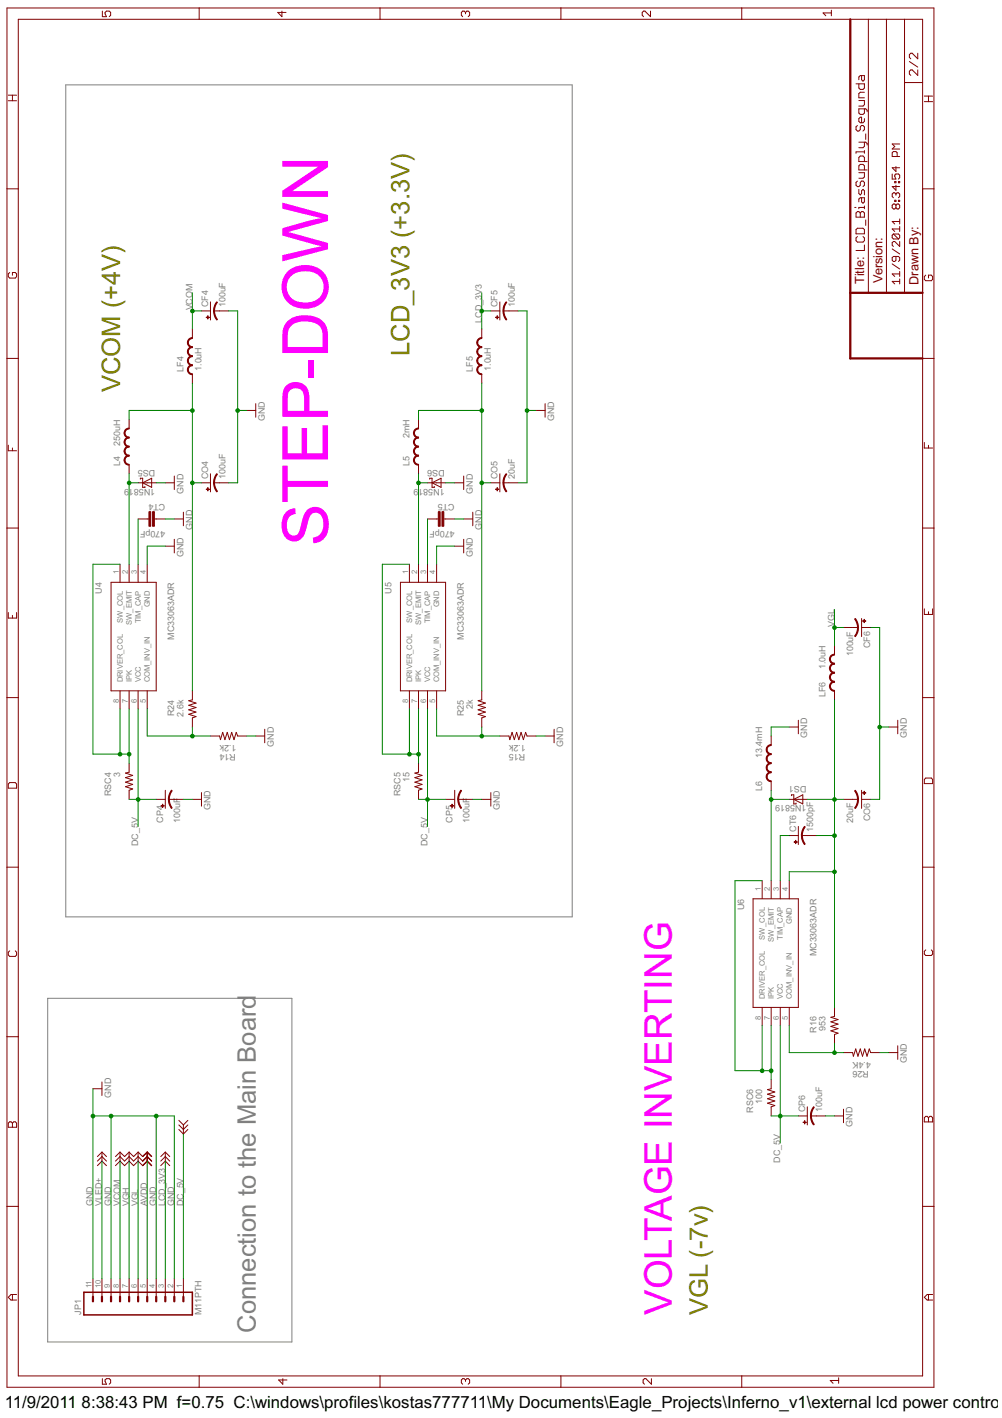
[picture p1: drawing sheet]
<svg xmlns="http://www.w3.org/2000/svg" width="210mm" height="297mm" viewBox="0 0 210 297" stroke-linecap="round" stroke-linejoin="round" font-family="sans-serif">
<defs><g id="words">
<text font-size="14.9" fill="#f0f" x="68.7" y="114.4" transform="rotate(-90 68.7 114.4)">STEP-DOWN</text>
<text font-size="9" fill="#f0f" x="140.7" y="275.4" transform="rotate(-90 140.7 275.4)">VOLTAGE INVERTING</text>
<g font-size="6" fill="#808000">
<text x="85.8" y="74.6" transform="rotate(-90 85.8 74.6)">LCD_3V3 (+3.3V)</text>
<text x="25.1" y="82.2" transform="rotate(-90 25.1 82.2)">VCOM (+4V)</text>
<text x="148.3" y="275.4" transform="rotate(-90 148.3 275.4)">VGL (-7v)</text>
</g>
<text font-size="6" fill="#808080" x="53.6" y="279.2" transform="rotate(-90 53.6 279.2)">Connection to the Main Board</text>
<g font-size="3.9">
<text x="1" y="295">11/9/2011</text>
<text x="17.1" y="295">8:38:43 PM f=0.75 C:\windows\profiles\kostas777711\My Documents\Eagle_Projects\Inferno_v1\external lcd power control\</text>
</g>
<g font-size="3" fill="#800000">
<text x="181.1" y="59.5" transform="rotate(-90 181.1 59.5)">Title:</text>
<text x="184.8" y="59.3" transform="rotate(-90 184.8 59.3)">Version:</text>
<text x="192.4" y="59.6" transform="rotate(-90 192.4 59.6)">Drawn By:</text>
</g>
<g font-size="2.1" fill="#808080">
<text x="40.3" y="65" transform="rotate(-90 40.3 65)">VCOM</text>
<text x="43.6" y="64.4" transform="rotate(-90 43.6 64.4)">CF4</text>
<text x="47.2" y="64.4" transform="rotate(-90 47.2 64.4)">100uF</text>
<text x="104.2" y="64.4" transform="rotate(-90 104.2 64.4)">CF5</text>
<text x="107.8" y="64.4" transform="rotate(-90 107.8 64.4)">100uF</text>
<text x="100.9" y="67.6" transform="rotate(-90 100.9 67.6)">LCD_3V3</text>
<text x="38.4" y="77.8" transform="rotate(-90 38.4 77.8)">LF4</text>
<text x="42.2" y="77.7" transform="rotate(-90 42.2 77.7)">1.0uH</text>
<text x="99" y="77.8" transform="rotate(-90 99 77.8)">LF5</text>
<text x="102.8" y="77.7" transform="rotate(-90 102.8 77.7)">1.0uH</text>
<text x="55.5" y="88.2" transform="rotate(-90 55.5 88.2)">GND</text>
<text x="116.1" y="88.2" transform="rotate(-90 116.1 88.2)">GND</text>
<text x="25.1" y="93.4" transform="rotate(-90 25.1 93.4)">250uH</text>
<text x="85.8" y="91.8" transform="rotate(-90 85.8 91.8)">2mH</text>
<text x="25.1" y="97.5" transform="rotate(-90 25.1 97.5)">L4</text>
<text x="32.5" y="98.4" transform="rotate(-180 32.5 98.4)">DS5</text>
<text x="43.6" y="100.4" transform="rotate(-90 43.6 100.4)">CO4</text>
<text x="47.2" y="100.4" transform="rotate(-90 47.2 100.4)">100uF</text>
<text x="85.8" y="97.5" transform="rotate(-90 85.8 97.5)">L5</text>
<text x="93.2" y="98.4" transform="rotate(-180 93.2 98.4)">DS6</text>
<text x="104.2" y="100.4" transform="rotate(-90 104.2 100.4)">CO5</text>
<text x="107.8" y="100.4" transform="rotate(-90 107.8 100.4)">20uF</text>
<text x="27" y="102.4" transform="rotate(-180 27 102.4)">9</text>
<text x="32.5" y="102.4" transform="rotate(-180 32.5 102.4)">1N581</text>
<text x="34.6" y="105.5" transform="rotate(-180 34.6 105.5)">CT4</text>
<text x="38.4" y="103.4" transform="rotate(-90 38.4 103.4)">GND</text>
<text x="87.7" y="102.4" transform="rotate(-180 87.7 102.4)">9</text>
<text x="93.2" y="102.4" transform="rotate(-180 93.2 102.4)">1N581</text>
<text x="95.2" y="105.5" transform="rotate(-180 95.2 105.5)">CT5</text>
<text x="99" y="103.4" transform="rotate(-90 99 103.4)">GND</text>
<text x="34.6" y="111.2" transform="rotate(-180 34.6 111.2)">470pF</text>
<text x="40.3" y="111" transform="rotate(-90 40.3 111)">GND</text>
<text x="95.2" y="111.2" transform="rotate(-180 95.2 111.2)">470pF</text>
<text x="100.9" y="111" transform="rotate(-90 100.9 111)">GND</text>
<text x="38.4" y="116.7" transform="rotate(-90 38.4 116.7)">GND</text>
<text x="99" y="116.7" transform="rotate(-90 99 116.7)">GND</text>
<text x="21.4" y="124.4" transform="rotate(-90 21.4 124.4)">U4</text>
<text x="82" y="124.4" transform="rotate(-90 82 124.4)">U5</text>
<text x="174.8" y="131.4" transform="rotate(-90 174.8 131.4)">VGL</text>
<text x="36.5" y="134" transform="rotate(-90 36.5 134)">MC33063ADR</text>
<text x="97.1" y="134" transform="rotate(-90 97.1 134)">MC33063ADR</text>
<text x="178.7" y="137.5" transform="rotate(-90 178.7 137.5)">100uF</text>
<text x="182.3" y="135.7" transform="rotate(-90 182.3 135.7)">CF6</text>
<text x="172.9" y="140.2" transform="rotate(-90 172.9 140.2)">1.0uH</text>
<text x="99" y="148.6" transform="rotate(-90 99 148.6)">2k</text>
<text x="172.9" y="146" transform="rotate(-90 172.9 146)">LF6</text>
<text x="36.5" y="150" transform="rotate(-90 36.5 150)">R24</text>
<text x="38.4" y="150.1" transform="rotate(-90 38.4 150.1)">2.6k</text>
<text x="97.1" y="150" transform="rotate(-90 97.1 150)">R25</text>
<text x="169.1" y="154.5" transform="rotate(-90 169.1 154.5)">GND</text>
<text x="190" y="154.5" transform="rotate(-90 190 154.5)">GND</text>
<text x="49.4" y="158" transform="rotate(-180 49.4 158)">R14</text>
<text x="49.5" y="156.1" transform="rotate(-180 49.5 156.1)">1.2k</text>
<text x="57.4" y="156.4" transform="rotate(-90 57.4 156.4)">GND</text>
<text x="110" y="158" transform="rotate(-180 110 158)">R15</text>
<text x="110.1" y="156.1" transform="rotate(-180 110.1 156.1)">1.2k</text>
<text x="118" y="156.4" transform="rotate(-90 118 156.4)">GND</text>
<text x="159.6" y="158.8" transform="rotate(-90 159.6 158.8)">13.4mH</text>
<text x="23.3" y="166.8" transform="rotate(-90 23.3 166.8)">RSC4</text>
<text x="25.1" y="162.8" transform="rotate(-90 25.1 162.8)">3</text>
<text x="83.9" y="166.8" transform="rotate(-90 83.9 166.8)">RSC5</text>
<text x="85.8" y="163.8" transform="rotate(-90 85.8 163.8)">15</text>
<text x="159.6" y="165.7" transform="rotate(-90 159.6 165.7)">L6</text>
<text x="168.9" y="164.7" transform="rotate(-180 168.9 164.7)">DS1</text>
<text x="34.1" y="172.4" transform="rotate(-90 34.1 172.4)">CP4</text>
<text x="37.7" y="172.4" transform="rotate(-90 37.7 172.4)">100uF</text>
<text x="44.1" y="169.7" transform="rotate(-90 44.1 169.7)">GND</text>
<text x="94.8" y="172.4" transform="rotate(-90 94.8 172.4)">CP5</text>
<text x="98.4" y="172.4" transform="rotate(-90 98.4 172.4)">100uF</text>
<text x="104.7" y="169.7" transform="rotate(-90 104.7 169.7)">GND</text>
<text x="168.9" y="168.7" transform="rotate(-180 168.9 168.7)">1N5819</text>
<text x="178.7" y="172.5" transform="rotate(-90 178.7 172.5)">20uF</text>
<text x="182.3" y="172" transform="rotate(-90 182.3 172)">CO6</text>
<text x="28.9" y="177.3" transform="rotate(-90 28.9 177.3)">DC_5V</text>
<text x="89.6" y="177.3" transform="rotate(-90 89.6 177.3)">DC_5V</text>
<text x="166.8" y="174.3" transform="rotate(-90 166.8 174.3)">CT6</text>
<text x="170.4" y="174.3" transform="rotate(-90 170.4 174.3)">1500pF</text>
<text x="155.9" y="190.7" transform="rotate(-90 155.9 190.7)">U6</text>
<text x="171" y="200.3" transform="rotate(-90 171 200.3)">MC33063ADR</text>
<text x="171" y="216.3" transform="rotate(-90 171 216.3)">R16</text>
<text x="172.9" y="216" transform="rotate(-90 172.9 216)">953</text>
<text x="182" y="224.3" transform="rotate(-180 182 224.3)">R26</text>
<text x="182.4" y="222.4" transform="rotate(-180 182.4 222.4)">4.4K</text>
<text x="190" y="222.7" transform="rotate(-90 190 222.7)">GND</text>
<text x="23.3" y="230" transform="rotate(-90 23.3 230)">GND</text>
<text x="157.8" y="233.1" transform="rotate(-90 157.8 233.1)">RSC6</text>
<text x="159.6" y="231.2" transform="rotate(-90 159.6 231.2)">100</text>
<text x="168.6" y="233" transform="rotate(-90 168.6 233)">CP6</text>
<text x="172.2" y="233" transform="rotate(-90 172.2 233)">100uF</text>
<text x="178.6" y="236" transform="rotate(-90 178.6 236)">GND</text>
<text x="163.4" y="243.6" transform="rotate(-90 163.4 243.6)">DC_5V</text>
<text x="19.5" y="252.7" transform="rotate(-90 19.5 252.7)">GND</text>
<text x="21.4" y="252.7" transform="rotate(-90 21.4 252.7)">VLED+</text>
<text x="23.3" y="252.7" transform="rotate(-90 23.3 252.7)">GND</text>
<text x="25.1" y="252.7" transform="rotate(-90 25.1 252.7)">VCOM</text>
<text x="27" y="252.7" transform="rotate(-90 27 252.7)">VGH</text>
<text x="28.9" y="252.7" transform="rotate(-90 28.9 252.7)">VGL</text>
<text x="30.8" y="252.7" transform="rotate(-90 30.8 252.7)">AVDD</text>
<text x="32.7" y="252.7" transform="rotate(-90 32.7 252.7)">GND</text>
<text x="34.6" y="252.7" transform="rotate(-90 34.6 252.7)">LCD_3V3</text>
<text x="36.5" y="252.7" transform="rotate(-90 36.5 252.7)">GND</text>
<text x="38.4" y="252.7" transform="rotate(-90 38.4 252.7)">DC_5V</text>
<text x="17" y="275.4" transform="rotate(-90 17 275.4)">JP1</text>
<text x="42.2" y="275.4" transform="rotate(-90 42.2 275.4)">M11PTH</text>
</g>
<g font-size="1.8" fill="#808080">
<text x="24.9" y="120.2" transform="rotate(-90 24.9 120.2)">1</text>
<text x="26.8" y="120.2" transform="rotate(-90 26.8 120.2)">2</text>
<text x="28.7" y="120.2" transform="rotate(-90 28.7 120.2)">3</text>
<text x="30.6" y="120.2" transform="rotate(-90 30.6 120.2)">4</text>
<text x="85.5" y="120.2" transform="rotate(-90 85.5 120.2)">1</text>
<text x="87.4" y="120.2" transform="rotate(-90 87.4 120.2)">2</text>
<text x="89.3" y="120.2" transform="rotate(-90 89.3 120.2)">3</text>
<text x="91.2" y="120.2" transform="rotate(-90 91.2 120.2)">4</text>
<text x="25.7" y="130.5" transform="rotate(-90 25.7 130.5)">SW_COL</text>
<text x="27.6" y="131" transform="rotate(-90 27.6 131)">SW_EMIT</text>
<text x="29.5" y="130.6" transform="rotate(-90 29.5 130.6)">TIM_CAP</text>
<text x="31.4" y="127.2" transform="rotate(-90 31.4 127.2)">GND</text>
<text x="86.3" y="130.5" transform="rotate(-90 86.3 130.5)">SW_COL</text>
<text x="88.2" y="131" transform="rotate(-90 88.2 131)">SW_EMIT</text>
<text x="90.1" y="130.6" transform="rotate(-90 90.1 130.6)">TIM_CAP</text>
<text x="92" y="127.2" transform="rotate(-90 92 127.2)">GND</text>
<text x="25.7" y="143" transform="rotate(-90 25.7 143)">DRIVER_COL</text>
<text x="27.6" y="143" transform="rotate(-90 27.6 143)">IPK</text>
<text x="29.5" y="143" transform="rotate(-90 29.5 143)">VCC</text>
<text x="31.4" y="143" transform="rotate(-90 31.4 143)">COM_INV_IN</text>
<text x="86.3" y="143" transform="rotate(-90 86.3 143)">DRIVER_COL</text>
<text x="88.2" y="143" transform="rotate(-90 88.2 143)">IPK</text>
<text x="90.1" y="143" transform="rotate(-90 90.1 143)">VCC</text>
<text x="92" y="143" transform="rotate(-90 92 143)">COM_INV_IN</text>
<text x="24.9" y="147.3" transform="rotate(-90 24.9 147.3)">8</text>
<text x="26.8" y="147.3" transform="rotate(-90 26.8 147.3)">7</text>
<text x="28.7" y="147.3" transform="rotate(-90 28.7 147.3)">6</text>
<text x="30.6" y="147.3" transform="rotate(-90 30.6 147.3)">5</text>
<text x="85.5" y="147.3" transform="rotate(-90 85.5 147.3)">8</text>
<text x="87.4" y="147.3" transform="rotate(-90 87.4 147.3)">7</text>
<text x="89.3" y="147.3" transform="rotate(-90 89.3 147.3)">6</text>
<text x="91.2" y="147.3" transform="rotate(-90 91.2 147.3)">5</text>
<text x="159.4" y="186.5" transform="rotate(-90 159.4 186.5)">1</text>
<text x="161.3" y="186.5" transform="rotate(-90 161.3 186.5)">2</text>
<text x="163.2" y="186.5" transform="rotate(-90 163.2 186.5)">3</text>
<text x="165.1" y="186.5" transform="rotate(-90 165.1 186.5)">4</text>
<text x="160.2" y="196.8" transform="rotate(-90 160.2 196.8)">SW_COL</text>
<text x="162.1" y="197.3" transform="rotate(-90 162.1 197.3)">SW_EMIT</text>
<text x="164" y="196.9" transform="rotate(-90 164 196.9)">TIM_CAP</text>
<text x="165.9" y="193.5" transform="rotate(-90 165.9 193.5)">GND</text>
<text x="160.2" y="209.3" transform="rotate(-90 160.2 209.3)">DRIVER_COL</text>
<text x="162.1" y="209.3" transform="rotate(-90 162.1 209.3)">IPK</text>
<text x="164" y="209.3" transform="rotate(-90 164 209.3)">VCC</text>
<text x="165.9" y="209.3" transform="rotate(-90 165.9 209.3)">COM_INV_IN</text>
<text x="159.4" y="213.7" transform="rotate(-90 159.4 213.7)">8</text>
<text x="161.3" y="213.7" transform="rotate(-90 161.3 213.7)">7</text>
<text x="163.2" y="213.7" transform="rotate(-90 163.2 213.7)">6</text>
<text x="165.1" y="213.7" transform="rotate(-90 165.1 213.7)">5</text>
<text x="19.2" y="269.9" transform="rotate(-90 19.2 269.9)">11</text>
<text x="21.1" y="269.9" transform="rotate(-90 21.1 269.9)">10</text>
<text x="23" y="269.9" transform="rotate(-90 23 269.9)">9</text>
<text x="24.9" y="269.9" transform="rotate(-90 24.9 269.9)">8</text>
<text x="26.8" y="269.9" transform="rotate(-90 26.8 269.9)">7</text>
<text x="28.7" y="269.9" transform="rotate(-90 28.7 269.9)">6</text>
<text x="30.6" y="269.9" transform="rotate(-90 30.6 269.9)">5</text>
<text x="32.5" y="269.9" transform="rotate(-90 32.5 269.9)">4</text>
<text x="34.4" y="269.9" transform="rotate(-90 34.4 269.9)">3</text>
<text x="36.2" y="269.9" transform="rotate(-90 36.2 269.9)">2</text>
<text x="38.1" y="269.9" transform="rotate(-90 38.1 269.9)">1</text>
</g>
</g></defs>
<g fill="#808080" stroke="#808080" stroke-width=".21">
<path d="M10 209.1v72z"/>
<path d="M10 209.1h51.2z"/>
<path d="M61.2 209.1v72z"/>
<path d="M10 281.1h51.2z"/>
<path d="M13.8 192.1h106.1z"/>
<path d="M119.9 17.8v174.3z"/>
<path d="M13.8 17.8h106.1z"/>
<path d="M13.8 17.8v174.3z"/>
</g>
<g fill="#800000" stroke="#800000" stroke-width=".21">
<path d="M195.6 252.7v37.9z"/>
<path d="M195.6 217.2v35.5z"/>
<path d="M195.6 181.7v35.5z"/>
<path d="M195.6 146.1v35.6z"/>
<path d="M195.6 110.6v35.5z"/>
<path d="M195.6 75.1v35.5z"/>
<path d="M195.6 39.6v35.5z"/>
<path d="M195.6 1.7v37.9z"/>
<path d="M155.4 1.7h40.2z"/>
<path d="M117.5 1.7h37.9z"/>
<path d="M79.6 1.7h37.9z"/>
<path d="M41.7 1.7h37.9z"/>
<path d="M1.5 1.7h40.2z"/>
<path d="M1.5 181.7v35.5z"/>
<path d="M1.5 217.2v35.5z"/>
<path d="M1.5 252.7v37.9z"/>
<path d="M1.5 290.6h40.2z"/>
<path d="M41.7 290.6h37.9z"/>
<path d="M79.6 290.6h37.9z"/>
<path d="M117.5 290.6h37.9z"/>
<path d="M155.4 290.6h40.2z"/>
<path d="M193.3 252.7v35.5z"/>
<path d="M193.3 217.2v35.5z"/>
<path d="M193.3 181.7v35.5z"/>
<path d="M193.3 146.1v35.6z"/>
<path d="M193.3 110.6v35.5z"/>
<path d="M193.3 75.1v35.5z"/>
<path d="M193.3 61.3v13.8z"/>
<path d="M193.3 39.6v21.7z"/>
<path d="M193.3 17.3v44z"/>
<path d="M193.3 4v13.3z"/>
<path d="M189.5 4h3.8z"/>
<path d="M185.7 4h3.8z"/>
<path d="M181.9 4h3.8z"/>
<path d="M178.1 4h3.8z"/>
<path d="M155.4 4h22.7z"/>
<path d="M117.5 4h37.9z"/>
<path d="M79.6 4h37.9z"/>
<path d="M41.7 4h37.9z"/>
<path d="M3.8 4h37.9z"/>
<path d="M3.8 4v35.6z"/>
<path d="M3.8 39.6v35.5z"/>
<path d="M3.8 75.1v35.5z"/>
<path d="M3.8 110.6v35.5z"/>
<path d="M3.8 146.1v35.6z"/>
<path d="M3.8 181.7v35.5z"/>
<path d="M3.8 217.2v35.5z"/>
<path d="M3.8 252.7v35.5z"/>
<path d="M3.8 288.2h37.9z"/>
<path d="M41.7 288.2h37.9z"/>
<path d="M79.6 288.2h37.9z"/>
<path d="M117.5 288.2h37.9z"/>
<path d="M155.4 288.2h37.9z"/>
<path d="M1.5 1.7v37.9z"/>
<path d="M1.5 39.6v35.5z"/>
<path d="M1.5 75.1v35.5z"/>
<path d="M1.5 110.6v35.5z"/>
<path d="M1.5 146.1v35.6z"/>
<path d="M1.5 146.1h2.3z"/>
<path d="M193.3 146.1h2.3z"/>
<path d="M117.5 288.2v2.4z"/>
<path d="M79.6 1.7v2.3z"/>
<path d="M1.5 217.2h2.3z"/>
<path d="M193.3 217.2h2.3z"/>
<path d="M1.5 75.1h2.3z"/>
<path d="M193.3 75.1h2.3z"/>
<path d="M155.4 288.2v2.4z"/>
<path d="M117.5 1.7v2.3z"/>
<path d="M79.6 288.2v2.4z"/>
<path d="M41.7 1.7v2.3z"/>
<path d="M1.5 252.7h2.3z"/>
<path d="M41.7 288.2v2.4z"/>
<path d="M155.4 1.7v2.3z"/>
<path d="M1.5 181.7h2.3z"/>
<path d="M1.5 110.6h2.3z"/>
<path d="M1.5 39.6h2.3z"/>
<path d="M193.3 39.6h2.3z"/>
<path d="M193.3 110.6h2.3z"/>
<path d="M193.3 181.7h2.3z"/>
<path d="M193.3 252.7h2.3z"/>
<path d="M189.5 17.3h3.8z"/>
<path d="M189.5 4v13.3z"/>
<path d="M189.5 17.3v44z"/>
<path d="M185.7 4v57.3z"/>
<path d="M181.9 4v57.3z"/>
<path d="M194.2 272.3h1.2z"/>
<path d="M193.6 271.8l.6 .5z"/>
<path d="M193.6 271.8l.6-.6z"/>
<path d="M194.2 271.2h1.2z"/>
<path d="M194.5 271.2v1.1z"/>
<path d="M193.6 235h1.8z"/>
<path d="M193.6 234.1v.9z"/>
<path d="M193.6 234.1l.3-.3z"/>
<path d="M193.9 233.8h.3z"/>
<path d="M194.2 233.8l.3 .3z"/>
<path d="M194.5 234.1l.3-.3z"/>
<path d="M194.8 233.8h.3z"/>
<path d="M195.1 233.8l.3 .3z"/>
<path d="M195.4 234.1v.9z"/>
<path d="M194.5 234.1v.9z"/>
<path d="M193.9 199l-.3 .3z"/>
<path d="M193.6 199.3v.6z"/>
<path d="M193.6 199.9l.3 .3z"/>
<path d="M193.9 200.2h1.2z"/>
<path d="M195.4 199.9l-.3 .3z"/>
<path d="M195.4 199.3v.6z"/>
<path d="M195.1 199l.3 .3z"/>
<path d="M193.6 164.1h1.8z"/>
<path d="M195.4 163.3v.8z"/>
<path d="M195.1 163l.3 .3z"/>
<path d="M193.9 163h1.2z"/>
<path d="M193.9 163l-.3 .3z"/>
<path d="M193.6 163.3v.8z"/>
<path d="M193.6 127.6v1.1z"/>
<path d="M193.6 128.7h1.8z"/>
<path d="M195.4 127.6v1.1z"/>
<path d="M194.5 128.1v.6z"/>
<path d="M193.6 93.9h1.8z"/>
<path d="M193.6 92.7v1.2z"/>
<path d="M194.5 93.3v.6z"/>
<path d="M193.9 57.6l-.3 .3z"/>
<path d="M193.6 57.9v.6z"/>
<path d="M193.6 58.5l.3 .3z"/>
<path d="M193.9 58.8h1.2z"/>
<path d="M195.4 58.5l-.3 .3z"/>
<path d="M195.4 57.9v.6z"/>
<path d="M195.1 57.6l.3 .3z"/>
<path d="M194.5 57.6h.6z"/>
<path d="M194.5 57.6v.6z"/>
<path d="M193.6 21.3h1.8z"/>
<path d="M194.5 20.1v1.2z"/>
<path d="M193.6 20.1h1.8z"/>
<path d="M172.4 2.7l.6 .6z"/>
<path d="M172.4 2.7h1.8z"/>
<path d="M174.2 2.1v1.2z"/>
<path d="M136.3 2.3v1.2z"/>
<path d="M135.1 2.3l1.2 1.2z"/>
<path d="M134.8 2.3h.3z"/>
<path d="M134.5 2.6l.3-.3z"/>
<path d="M134.5 2.6v.6z"/>
<path d="M134.5 3.2l.3 .3z"/>
<path d="M96.6 3.2l.3 .3z"/>
<path d="M96.6 2.6v.6z"/>
<path d="M96.6 2.6l.3-.3z"/>
<path d="M96.9 2.3h.3z"/>
<path d="M97.2 2.3l.3 .3z"/>
<path d="M97.5 2.6v.3z"/>
<path d="M97.5 2.6l.3-.3z"/>
<path d="M97.8 2.3h.3z"/>
<path d="M98.1 2.3l.3 .3z"/>
<path d="M98.4 2.6v.6z"/>
<path d="M98.4 3.2l-.3 .3z"/>
<path d="M58.2 2.6h1.7z"/>
<path d="M58.2 2.6l.9 .9z"/>
<path d="M59.1 2.3v1.2z"/>
<path d="M21.4 2.3v1.2z"/>
<path d="M21.4 3.5h.9z"/>
<path d="M22 2.9l.3 .6z"/>
<path d="M22 2.6v.3z"/>
<path d="M22 2.6l.3-.3z"/>
<path d="M22.3 2.3h.6z"/>
<path d="M22.9 2.3l.3 .3z"/>
<path d="M23.2 2.6v.6z"/>
<path d="M23.2 3.2l-.3 .3z"/>
<path d="M1.7 21.1h1.8z"/>
<path d="M2.6 19.9v1.2z"/>
<path d="M1.7 19.9h1.8z"/>
<path d="M1.7 57.4l.3-.3z"/>
<path d="M1.7 57.4v.6z"/>
<path d="M1.7 58l.3 .3z"/>
<path d="M2 58.3h1.2z"/>
<path d="M3.5 58l-.3 .3z"/>
<path d="M3.5 57.4v.6z"/>
<path d="M3.2 57.1l.3 .3z"/>
<path d="M2.6 57.1h.6z"/>
<path d="M2.6 57.1v.6z"/>
<path d="M1.7 94.4h1.8z"/>
<path d="M1.7 93.3v1.1z"/>
<path d="M2.6 93.9v.5z"/>
<path d="M1.7 128.3v1.2z"/>
<path d="M1.7 129.5h1.8z"/>
<path d="M3.5 128.3v1.2z"/>
<path d="M2.6 128.9v.6z"/>
<path d="M1.7 165.1h1.8z"/>
<path d="M3.5 164.2v.9z"/>
<path d="M3.2 163.9l.3 .3z"/>
<path d="M2 163.9h1.2z"/>
<path d="M2 163.9l-.3 .3z"/>
<path d="M1.7 164.2v.9z"/>
<path d="M2 199.2l-.3 .3z"/>
<path d="M1.7 199.5v.5z"/>
<path d="M1.7 200l.3 .3z"/>
<path d="M2 200.3h1.2z"/>
<path d="M3.5 200l-.3 .3z"/>
<path d="M3.5 199.5v.5z"/>
<path d="M3.2 199.2l.3 .3z"/>
<path d="M1.7 236.1h1.8z"/>
<path d="M1.7 235.3v.8z"/>
<path d="M1.7 235.3l.3-.3z"/>
<path d="M2 235h.3z"/>
<path d="M2.3 235l.3 .3z"/>
<path d="M2.6 235.3l.3-.3z"/>
<path d="M2.9 235h.3z"/>
<path d="M3.2 235l.3 .3z"/>
<path d="M3.5 235.3v.8z"/>
<path d="M2.6 235.3v.8z"/>
<path d="M2.3 272.3h1.2z"/>
<path d="M1.7 271.8l.6 .5z"/>
<path d="M2.3 271.2l-.6 .6z"/>
<path d="M2.3 271.2h1.2z"/>
<path d="M2.6 271.2v1.1z"/>
<path d="M21.4 288.8v1.2z"/>
<path d="M21.4 290h.9z"/>
<path d="M22 289.4l.3 .6z"/>
<path d="M22 289.1v.3z"/>
<path d="M22 289.1l.3-.3z"/>
<path d="M22.3 288.8h.6z"/>
<path d="M22.9 288.8l.3 .3z"/>
<path d="M23.2 289.1v.6z"/>
<path d="M23.2 289.7l-.3 .3z"/>
<path d="M58.4 289.1h1.7z"/>
<path d="M58.4 289.1l.8 .9z"/>
<path d="M59.2 288.8v1.2z"/>
<path d="M96.6 289.7l.3 .3z"/>
<path d="M96.6 289.1v.6z"/>
<path d="M96.6 289.1l.3-.3z"/>
<path d="M96.9 288.8h.3z"/>
<path d="M97.2 288.8l.3 .3z"/>
<path d="M97.5 289.1v.3z"/>
<path d="M97.5 289.1l.3-.3z"/>
<path d="M97.8 288.8h.3z"/>
<path d="M98.1 288.8l.3 .3z"/>
<path d="M98.4 289.1v.6z"/>
<path d="M98.4 289.7l-.3 .3z"/>
<path d="M136.5 288.8v1.2z"/>
<path d="M135.3 288.8l1.2 1.2z"/>
<path d="M135 288.8h.3z"/>
<path d="M135 288.8l-.3 .3z"/>
<path d="M134.7 289.1v.6z"/>
<path d="M134.7 289.7l.3 .3z"/>
<path d="M173.9 289.2l.6 .6z"/>
<path d="M173.9 289.2h1.8z"/>
<path d="M175.7 288.6v1.2z"/>
<path d="M179.3 52.5h1.8z"/>
<path d="M181.1 51.3v1.2z"/>
<path d="M179.6 49.6l-.3 .2z"/>
<path d="M179.3 49.8v.6z"/>
<path d="M179.3 50.4l.3 .3z"/>
<path d="M179.6 50.7h1.2z"/>
<path d="M180.8 50.7l.3-.3z"/>
<path d="M181.1 49.8v.6z"/>
<path d="M180.8 49.6l.3 .2z"/>
<path d="M179.3 49h1.8z"/>
<path d="M181.1 48.1v.9z"/>
<path d="M180.8 47.8l.3 .3z"/>
<path d="M179.6 47.8h1.2z"/>
<path d="M179.3 48.1l.3-.3z"/>
<path d="M179.3 48.1v.9z"/>
<path d="M181.4 46.1v1.1z"/>
<path d="M179.3 45.5h1.8z"/>
<path d="M179.3 44.6v.9z"/>
<path d="M179.3 44.6l.3-.3z"/>
<path d="M179.6 44.3h.3z"/>
<path d="M179.9 44.3l.3 .3z"/>
<path d="M180.5 44.3l-.3 .3z"/>
<path d="M180.5 44.3h.3z"/>
<path d="M180.8 44.3l.3 .3z"/>
<path d="M181.1 44.6v.9z"/>
<path d="M180.2 44.6v.9z"/>
<path d="M179.9 43.5v.2z"/>
<path d="M179.9 43.5h1.2z"/>
<path d="M181.1 43.2v.5z"/>
<path d="M179 43.5h.3z"/>
<path d="M179.9 41.7v.6z"/>
<path d="M179.9 41.7l.3-.3z"/>
<path d="M180.2 41.4h.9z"/>
<path d="M181.1 41.4v.9z"/>
<path d="M180.8 42.6l.3-.3z"/>
<path d="M180.5 42.3l.3 .3z"/>
<path d="M180.5 41.4v.9z"/>
<path d="M181.1 40v.8z"/>
<path d="M180.8 39.7l.3 .3z"/>
<path d="M180.8 39.7l-.3 .3z"/>
<path d="M180.5 40v.5z"/>
<path d="M180.5 40.5l-.3 .3z"/>
<path d="M179.9 40.5l.3 .3z"/>
<path d="M179.9 39.7v.8z"/>
<path d="M179.3 38.2l.3-.3z"/>
<path d="M179.3 38.2v.6z"/>
<path d="M179.3 38.8l.3 .3z"/>
<path d="M179.6 39.1h.3z"/>
<path d="M179.9 39.1l.3-.3z"/>
<path d="M180.2 38.2v.6z"/>
<path d="M180.2 38.2l.3-.3z"/>
<path d="M180.5 37.9h.3z"/>
<path d="M180.8 37.9l.3 .3z"/>
<path d="M181.1 38.2v.6z"/>
<path d="M181.1 38.8l-.3 .3z"/>
<path d="M179.9 37.3h.9z"/>
<path d="M180.8 37.3l.3-.2z"/>
<path d="M181.1 36.2v.9z"/>
<path d="M179.9 36.2h1.2z"/>
<path d="M179.9 35.6h1.8z"/>
<path d="M179.9 34.7v.9z"/>
<path d="M179.9 34.7l.3-.3z"/>
<path d="M180.2 34.4h.6z"/>
<path d="M180.8 34.4l.3 .3z"/>
<path d="M181.1 34.7v.9z"/>
<path d="M179.9 33.8h1.8z"/>
<path d="M179.9 33v.8z"/>
<path d="M179.9 33l.3-.3z"/>
<path d="M180.2 32.7h.6z"/>
<path d="M180.8 32.7l.3 .3z"/>
<path d="M181.1 33v.8z"/>
<path d="M179.3 31.8v.3z"/>
<path d="M179.3 31.8h1.8z"/>
<path d="M181.1 31.5v.6z"/>
<path d="M179.9 30.9h.9z"/>
<path d="M181.1 30.6l-.3 .3z"/>
<path d="M181.1 29.8v.8z"/>
<path d="M179.9 29.8h1.5z"/>
<path d="M181.4 29.8l.3 .3z"/>
<path d="M181.7 30.1v.3z"/>
<path d="M181.4 28v1.2z"/>
<path d="M179.6 26.3l-.3 .3z"/>
<path d="M179.3 26.6v.6z"/>
<path d="M179.3 27.2l.3 .3z"/>
<path d="M179.6 27.5h.3z"/>
<path d="M179.9 27.5l.3-.3z"/>
<path d="M180.2 26.6v.6z"/>
<path d="M180.5 26.3l-.3 .3z"/>
<path d="M180.5 26.3h.3z"/>
<path d="M180.8 26.3l.3 .3z"/>
<path d="M181.1 26.6v.6z"/>
<path d="M181.1 27.2l-.3 .3z"/>
<path d="M181.1 24.8v.6z"/>
<path d="M181.1 25.4l-.3 .3z"/>
<path d="M180.2 25.7h.6z"/>
<path d="M179.9 25.4l.3 .3z"/>
<path d="M179.9 24.8v.6z"/>
<path d="M179.9 24.8l.3-.2z"/>
<path d="M180.2 24.6h.3z"/>
<path d="M180.5 24.6v1.1z"/>
<path d="M181.7 23.1v.3z"/>
<path d="M181.4 22.8l.3 .3z"/>
<path d="M179.9 22.8h1.5z"/>
<path d="M179.9 22.8v.9z"/>
<path d="M179.9 23.7l.3 .3z"/>
<path d="M180.2 24h.6z"/>
<path d="M180.8 24l.3-.3z"/>
<path d="M181.1 22.8v.9z"/>
<path d="M179.9 22.2h.9z"/>
<path d="M181.1 21.9l-.3 .3z"/>
<path d="M181.1 21.1v.8z"/>
<path d="M179.9 21.1h1.2z"/>
<path d="M179.9 20.5h1.2z"/>
<path d="M179.9 19.6v.9z"/>
<path d="M179.9 19.6l.3-.3z"/>
<path d="M180.2 19.3h.9z"/>
<path d="M179.3 17.6h1.8z"/>
<path d="M181.1 17.6v.8z"/>
<path d="M181.1 18.4l-.3 .3z"/>
<path d="M180.2 18.7h.6z"/>
<path d="M179.9 18.4l.3 .3z"/>
<path d="M179.9 17.6v.8z"/>
<path d="M179.9 16.1v.6z"/>
<path d="M179.9 16.1l.3-.3z"/>
<path d="M180.2 15.8h.9z"/>
<path d="M181.1 15.8v.9z"/>
<path d="M181.1 16.7l-.3 .3z"/>
<path d="M180.5 16.7l.3 .3z"/>
<path d="M180.5 15.8v.9z"/>
<path d="M186.9 58.9l.5 .6z"/>
<path d="M186.9 58.9h1.6z"/>
<path d="M188.5 58.4v1.1z"/>
<path d="M186.9 57.4l.5 .5z"/>
<path d="M186.9 57.4h1.6z"/>
<path d="M188.5 56.9v1z"/>
<path d="M186.9 55.3l1.6 1z"/>
<path d="M188.5 54.5l-.3 .3z"/>
<path d="M188.5 54v.5z"/>
<path d="M188.2 53.7l.3 .3z"/>
<path d="M187.2 53.7h1z"/>
<path d="M187.2 53.7l-.3 .3z"/>
<path d="M186.9 54v.5z"/>
<path d="M186.9 54.5l.3 .3z"/>
<path d="M187.2 54.8h.2z"/>
<path d="M187.7 54.5l-.3 .3z"/>
<path d="M187.7 53.7v.8z"/>
<path d="M186.9 52.2l1.6 1z"/>
<path d="M188.5 50.6v1z"/>
<path d="M187.4 50.6l1.1 1z"/>
<path d="M187.2 50.6h.2z"/>
<path d="M186.9 50.8l.3-.2z"/>
<path d="M186.9 50.8v.6z"/>
<path d="M186.9 51.4l.3 .2z"/>
<path d="M187.2 50.1h1z"/>
<path d="M186.9 49.8l.3 .3z"/>
<path d="M186.9 49.3v.5z"/>
<path d="M186.9 49.3l.3-.3z"/>
<path d="M187.2 49h1z"/>
<path d="M188.2 49l.3 .3z"/>
<path d="M188.5 49.3v.5z"/>
<path d="M188.2 50.1l.3-.3z"/>
<path d="M187.2 49l1 1.1z"/>
<path d="M186.9 48l.5 .5z"/>
<path d="M186.9 48h1.6z"/>
<path d="M188.5 47.4v1.1z"/>
<path d="M186.9 46.4l.5 .5z"/>
<path d="M186.9 46.4h1.6z"/>
<path d="M188.5 45.9v1z"/>
<path d="M186.9 43.5l.3 .3z"/>
<path d="M186.9 43v.5z"/>
<path d="M186.9 43l.3-.3z"/>
<path d="M187.2 42.7h.2z"/>
<path d="M187.4 42.7l.3 .3z"/>
<path d="M187.7 43l.2-.3z"/>
<path d="M187.9 42.7h.3z"/>
<path d="M188.2 42.7l.3 .3z"/>
<path d="M188.5 43v.5z"/>
<path d="M188.5 43.5l-.3 .3z"/>
<path d="M187.9 43.8h.3z"/>
<path d="M187.7 43.5l.2 .3z"/>
<path d="M187.7 43.5l-.3 .3z"/>
<path d="M187.2 43.8h.2z"/>
<path d="M187.7 43v.5z"/>
<path d="M187.4 42v.2z"/>
<path d="M187.4 42h.3z"/>
<path d="M187.7 42v.2z"/>
<path d="M187.4 42.2h.3z"/>
<path d="M188.2 42v.2z"/>
<path d="M188.2 42h.3z"/>
<path d="M188.5 42v.2z"/>
<path d="M188.2 42.2h.3z"/>
<path d="M186.9 41.2l.3 .2z"/>
<path d="M186.9 40.6v.6z"/>
<path d="M186.9 40.6l.3-.2z"/>
<path d="M187.2 40.4h.2z"/>
<path d="M187.4 40.4l.3 .2z"/>
<path d="M187.7 40.6v.3z"/>
<path d="M187.7 40.6l.2-.2z"/>
<path d="M187.9 40.4h.3z"/>
<path d="M188.2 40.4l.3 .2z"/>
<path d="M188.5 40.6v.6z"/>
<path d="M188.5 41.2l-.3 .2z"/>
<path d="M186.9 39.1h1.6z"/>
<path d="M186.9 39.1l.8 .8z"/>
<path d="M187.7 38.8v1.1z"/>
<path d="M187.4 38v.3z"/>
<path d="M187.4 38h.3z"/>
<path d="M187.7 38v.3z"/>
<path d="M187.4 38.3h.3z"/>
<path d="M188.2 38v.3z"/>
<path d="M188.2 38h.3z"/>
<path d="M188.5 38v.3z"/>
<path d="M188.2 38.3h.3z"/>
<path d="M186.9 36.4v1.1z"/>
<path d="M186.9 37.5h.8z"/>
<path d="M187.4 37l.3 .5z"/>
<path d="M187.4 36.7v.3z"/>
<path d="M187.4 36.7l.3-.3z"/>
<path d="M187.7 36.4h.5z"/>
<path d="M188.2 36.4l.3 .3z"/>
<path d="M188.5 36.7v.5z"/>
<path d="M188.5 37.2l-.3 .3z"/>
<path d="M186.9 35.1h1.6z"/>
<path d="M186.9 35.1l.8 .8z"/>
<path d="M187.7 34.9v1z"/>
<path d="M186.9 32.8h1.6z"/>
<path d="M186.9 32v.8z"/>
<path d="M186.9 32l.3-.3z"/>
<path d="M187.2 31.7h.5z"/>
<path d="M187.7 31.7l.2 .3z"/>
<path d="M187.9 32v.8z"/>
<path d="M186.9 31.2h1.6z"/>
<path d="M187.4 30.7l-.5 .5z"/>
<path d="M186.9 30.2l.5 .5z"/>
<path d="M186.9 30.2h1.6z"/>
<path d="M192.3 14.6v1.2z"/>
<path d="M191.1 14.6l1.2 1.2z"/>
<path d="M190.8 14.6h.3z"/>
<path d="M190.5 14.9l.3-.3z"/>
<path d="M190.5 14.9v.6z"/>
<path d="M190.5 15.5l.3 .3z"/>
<path d="M190.5 12.9l1.8 1.2z"/>
<path d="M192.3 11.2v1.1z"/>
<path d="M191.1 11.2l1.2 1.1z"/>
<path d="M190.8 11.2h.3z"/>
<path d="M190.5 11.4l.3-.2z"/>
<path d="M190.5 11.4v.6z"/>
<path d="M190.5 12l.3 .3z"/>
<path d="M38.4 267.9v3.8z"/>
<path d="M36.5 267.9v3.8z"/>
<path d="M34.6 267.9v3.8z"/>
<path d="M32.7 267.9v3.8z"/>
<path d="M30.8 267.9v3.8z"/>
<path d="M28.9 267.9v3.8z"/>
<path d="M27.1 267.9v3.8z"/>
<path d="M25.1 267.9v3.8z"/>
<path d="M23.3 267.9v3.8z"/>
<path d="M21.4 267.9v3.8z"/>
<path d="M19.5 267.9v3.8z"/>
<path d="M19.5 228.1h1.9z"/>
<path d="M21.4 226.7v2.8z"/>
<path d="M20.4 242.3l1-1z"/>
<path d="M21.4 241.3l.9 1z"/>
<path d="M21.4 241.3v1z"/>
<path d="M20.4 243.2l1-.9z"/>
<path d="M21.4 242.3l.9 .9z"/>
<path d="M21.4 242.3v.9z"/>
<path d="M20.4 244.2l1-1z"/>
<path d="M21.4 243.2l.9 1z"/>
<path d="M24.2 242.3l.9-1z"/>
<path d="M25.1 241.3l1 1z"/>
<path d="M25.1 241.3v1z"/>
<path d="M24.2 243.2l.9-.9z"/>
<path d="M25.1 242.3l1 .9z"/>
<path d="M25.1 242.3v.9z"/>
<path d="M24.2 244.2l.9-1z"/>
<path d="M25.1 243.2l1 1z"/>
<path d="M26.1 242.3l1-1z"/>
<path d="M27.1 241.3l.9 1z"/>
<path d="M27.1 241.3v1z"/>
<path d="M26.1 243.2l1-.9z"/>
<path d="M27.1 242.3l.9 .9z"/>
<path d="M27.1 242.3v.9z"/>
<path d="M26.1 244.2l1-1z"/>
<path d="M27.1 243.2l.9 1z"/>
<path d="M28 242.3l.9-1z"/>
<path d="M28.9 241.3l1 1z"/>
<path d="M28.9 241.3v1z"/>
<path d="M28 243.2l.9-.9z"/>
<path d="M28.9 242.3l1 .9z"/>
<path d="M28.9 242.3v.9z"/>
<path d="M28 244.2l.9-1z"/>
<path d="M28.9 243.2l1 1z"/>
<path d="M29.9 242.3l.9-1z"/>
<path d="M30.8 241.3l1 1z"/>
<path d="M30.8 241.3v1z"/>
<path d="M29.9 243.2l.9-.9z"/>
<path d="M30.8 242.3l1 .9z"/>
<path d="M30.8 242.3v.9z"/>
<path d="M29.9 244.2l.9-1z"/>
<path d="M30.8 243.2l1 1z"/>
<path d="M39.3 236.6l-.9 1z"/>
<path d="M37.5 236.6l.9 1z"/>
<path d="M38.4 236.6v1z"/>
<path d="M39.3 235.6l-.9 1z"/>
<path d="M37.5 235.6l.9 1z"/>
<path d="M38.4 235.6v1z"/>
<path d="M39.3 234.7l-.9 .9z"/>
<path d="M37.5 234.7l.9 .9z"/>
<path d="M33.7 242.3l.9-1z"/>
<path d="M34.6 241.3l1 1z"/>
<path d="M34.6 241.3v1z"/>
<path d="M33.7 243.2l.9-.9z"/>
<path d="M34.6 242.3l1 .9z"/>
<path d="M34.6 242.3v.9z"/>
<path d="M33.7 244.2l.9-1z"/>
<path d="M34.6 243.2l1 1z"/>
<path d="M25.1 118.2v3.8z"/>
<path d="M27.1 118.2v3.8z"/>
<path d="M28.9 118.2v3.8z"/>
<path d="M30.8 118.2v3.8z"/>
<path d="M25.1 144.7v3.8z"/>
<path d="M27.1 144.7v3.8z"/>
<path d="M28.9 144.7v3.8z"/>
<path d="M30.8 144.7v3.8z"/>
<path d="M23.3 122h9.4z"/>
<path d="M32.7 122v22.7z"/>
<path d="M23.3 144.7h9.4z"/>
<path d="M23.3 122v22.7z"/>
<path d="M27.1 159.9v1.9z"/>
<path d="M27.1 165.5v1.9z"/>
<path d="M27.1 165.5l.7-.2z"/>
<path d="M26.3 164.8l1.5 .5z"/>
<path d="M26.3 164.8l1.5-.5z"/>
<path d="M26.3 163.9l1.5 .4z"/>
<path d="M26.3 163.9l1.5-.5z"/>
<path d="M26.3 162.9l1.5 .5z"/>
<path d="M26.3 162.9l1.5-.5z"/>
<path d="M26.3 161.9l1.5 .5z"/>
<path d="M26.3 161.9l.8-.1z"/>
<path d="M44.1 154.2h1.9z"/>
<path d="M49.8 154.2h1.9z"/>
<path d="M49.5 153.4l.3 .8z"/>
<path d="M49.5 153.4l-.5 1.5z"/>
<path d="M48.5 153.4l.5 1.5z"/>
<path d="M48.5 153.4l-.4 1.5z"/>
<path d="M47.6 153.4l.5 1.5z"/>
<path d="M47.6 153.4l-.5 1.5z"/>
<path d="M46.7 153.4l.4 1.5z"/>
<path d="M46.7 153.4l-.5 1.5z"/>
<path d="M46 154.2l.2 .7z"/>
<path d="M40.3 68.9v1.9z"/>
<path d="M40.3 78.4v1.9z"/>
<path d="M40.3 144.7v1.9z"/>
<path d="M40.3 150.4v1.9z"/>
<path d="M40.3 150.4l.8-.3z"/>
<path d="M39.5 149.6l1.6 .5z"/>
<path d="M39.5 149.6l1.6-.4z"/>
<path d="M39.5 148.7l1.6 .5z"/>
<path d="M39.5 148.7l1.6-.5z"/>
<path d="M39.5 147.7l1.6 .5z"/>
<path d="M39.5 147.7l1.6-.4z"/>
<path d="M39.5 146.8l1.6 .5z"/>
<path d="M39.5 146.8l.8-.2z"/>
<path d="M28.9 108.7h1.9z"/>
<path d="M32.7 108.7h1.9z"/>
<path d="M30.8 108.7h.4z"/>
<path d="M32.3 108.7h.4z"/>
<path d="M40.3 167.4h1.9z"/>
<path d="M42.2 166v2.9z"/>
<path d="M51.7 86h1.9z"/>
<path d="M53.6 84.6v2.8z"/>
<path d="M27.1 87.9v1.9z"/>
<path d="M27.1 97.3v2z"/>
<path d="M34.6 101.1h1.9z"/>
<path d="M36.5 99.7v2.9z"/>
<path d="M30.8 101.1h1.9z"/>
<path d="M28.9 101.1h1.9z"/>
<path d="M29.9 101.1l1.9 1z"/>
<path d="M29.9 101.1l1.9-.9z"/>
<path d="M29.4 100.2h.5z"/>
<path d="M29.9 100.2v.9z"/>
<path d="M31.8 100.2v1.9z"/>
<path d="M29.9 101.1v1z"/>
<path d="M29.4 100.2v.2z"/>
<path d="M29.9 102.1h.5z"/>
<path d="M30.4 101.9v.2z"/>
<path d="M36.5 108.7h1.9z"/>
<path d="M38.4 107.3v2.8z"/>
<path d="M34.6 114.4h1.9z"/>
<path d="M36.5 113v2.8z"/>
<path d="M34.6 165.5v3.8z"/>
<path d="M35.4 167.4h1.1z"/>
<path d="M32.7 167.4h1.9z"/>
<path d="M36.5 167.4h1.9z"/>
<path d="M44.1 63.2v3.8z"/>
<path d="M44.9 65.1h1.1z"/>
<path d="M42.2 65.1h1.9z"/>
<path d="M46 65.1h1.9z"/>
<path d="M44.1 99.3v3.7z"/>
<path d="M44.9 101.1h1.1z"/>
<path d="M42.2 101.1h1.9z"/>
<path d="M46 101.1h1.9z"/>
<path d="M53.6 154.2h1.9z"/>
<path d="M55.5 152.8v2.8z"/>
<path d="M85.8 118.2v3.8z"/>
<path d="M87.7 118.2v3.8z"/>
<path d="M89.6 118.2v3.8z"/>
<path d="M91.5 118.2v3.8z"/>
<path d="M85.8 144.7v3.8z"/>
<path d="M87.7 144.7v3.8z"/>
<path d="M89.6 144.7v3.8z"/>
<path d="M91.5 144.7v3.8z"/>
<path d="M83.9 122h9.4z"/>
<path d="M93.3 122v22.7z"/>
<path d="M83.9 144.7h9.4z"/>
<path d="M83.9 122v22.7z"/>
<path d="M87.7 159.9v1.9z"/>
<path d="M87.7 165.5v1.9z"/>
<path d="M87.7 165.5l.7-.2z"/>
<path d="M86.9 164.8l1.5 .5z"/>
<path d="M86.9 164.8l1.5-.5z"/>
<path d="M86.9 163.9l1.5 .4z"/>
<path d="M86.9 163.9l1.5-.5z"/>
<path d="M86.9 162.9l1.5 .5z"/>
<path d="M86.9 162.9l1.5-.5z"/>
<path d="M86.9 161.9l1.5 .5z"/>
<path d="M86.9 161.9l.8-.1z"/>
<path d="M104.7 154.2h1.9z"/>
<path d="M110.4 154.2h1.9z"/>
<path d="M110.1 153.4l.3 .8z"/>
<path d="M110.1 153.4l-.5 1.5z"/>
<path d="M109.2 153.4l.4 1.5z"/>
<path d="M109.2 153.4l-.5 1.5z"/>
<path d="M108.2 153.4l.5 1.5z"/>
<path d="M108.2 153.4l-.5 1.5z"/>
<path d="M107.3 153.4l.4 1.5z"/>
<path d="M107.3 153.4l-.5 1.5z"/>
<path d="M106.6 154.2l.2 .7z"/>
<path d="M100.9 68.9v1.9z"/>
<path d="M100.9 78.4v1.9z"/>
<path d="M100.9 144.7v1.9z"/>
<path d="M100.9 150.4v1.9z"/>
<path d="M100.9 150.4l.8-.3z"/>
<path d="M100.2 149.6l1.5 .5z"/>
<path d="M100.2 149.6l1.5-.4z"/>
<path d="M100.2 148.7l1.5 .5z"/>
<path d="M100.2 148.7l1.5-.5z"/>
<path d="M100.2 147.7l1.5 .5z"/>
<path d="M100.2 147.7l1.5-.4z"/>
<path d="M100.2 146.8l1.5 .5z"/>
<path d="M100.2 146.8l.7-.2z"/>
<path d="M89.6 108.7h1.9z"/>
<path d="M93.3 108.7h1.9z"/>
<path d="M91.5 108.7h.3z"/>
<path d="M93 108.7h.3z"/>
<path d="M100.9 167.4h1.9z"/>
<path d="M102.8 166v2.9z"/>
<path d="M112.3 86h1.9z"/>
<path d="M114.2 84.6v2.8z"/>
<path d="M87.7 87.9v1.9z"/>
<path d="M87.7 97.3v2z"/>
<path d="M95.2 101.1h1.9z"/>
<path d="M97.1 99.7v2.9z"/>
<path d="M91.5 101.1h1.8z"/>
<path d="M89.6 101.1h1.9z"/>
<path d="M90.5 101.1l1.9 1z"/>
<path d="M90.5 101.1l1.9-.9z"/>
<path d="M90 100.2h.5z"/>
<path d="M90.5 100.2v.9z"/>
<path d="M92.4 100.2v1.9z"/>
<path d="M90.5 101.1v1z"/>
<path d="M90 100.2v.2z"/>
<path d="M90.5 102.1h.5z"/>
<path d="M91 101.9v.2z"/>
<path d="M97.1 108.7h1.9z"/>
<path d="M99 107.3v2.8z"/>
<path d="M95.2 114.4h1.9z"/>
<path d="M97.1 113v2.8z"/>
<path d="M95.2 165.5v3.8z"/>
<path d="M96 167.4h1.1z"/>
<path d="M93.3 167.4h1.9z"/>
<path d="M97.1 167.4h1.9z"/>
<path d="M104.7 63.2v3.8z"/>
<path d="M105.5 65.1h1.1z"/>
<path d="M102.8 65.1h1.9z"/>
<path d="M106.6 65.1h1.9z"/>
<path d="M104.7 99.3v3.7z"/>
<path d="M105.5 101.1h1.1z"/>
<path d="M102.8 101.1h1.9z"/>
<path d="M106.6 101.1h1.9z"/>
<path d="M114.2 154.2h1.9z"/>
<path d="M116.1 152.8v2.8z"/>
<path d="M159.7 184.5v3.8z"/>
<path d="M161.5 184.5v3.8z"/>
<path d="M163.4 184.5v3.8z"/>
<path d="M165.3 184.5v3.8z"/>
<path d="M159.7 211v3.8z"/>
<path d="M161.5 211v3.8z"/>
<path d="M163.4 211v3.8z"/>
<path d="M165.3 211v3.8z"/>
<path d="M157.8 188.3h9.4z"/>
<path d="M167.2 188.3v22.7z"/>
<path d="M157.8 211h9.4z"/>
<path d="M157.8 188.3v22.7z"/>
<path d="M161.5 226.2v1.9z"/>
<path d="M161.5 231.9v1.9z"/>
<path d="M161.5 231.9l.8-.3z"/>
<path d="M160.8 231.1l1.5 .5z"/>
<path d="M160.8 231.1l1.5-.5z"/>
<path d="M160.8 230.2l1.5 .4z"/>
<path d="M160.8 230.2l1.5-.5z"/>
<path d="M160.8 229.2l1.5 .5z"/>
<path d="M160.8 229.2l1.5-.5z"/>
<path d="M160.8 228.3l1.5 .4z"/>
<path d="M160.8 228.3l.7-.2z"/>
<path d="M176.7 220.5h1.9z"/>
<path d="M182.4 220.5h1.9z"/>
<path d="M182.1 219.7l.3 .8z"/>
<path d="M182.1 219.7l-.5 1.6z"/>
<path d="M181.1 219.7l.5 1.6z"/>
<path d="M181.1 219.7l-.4 1.6z"/>
<path d="M180.2 219.7l.5 1.6z"/>
<path d="M180.2 219.7l-.5 1.6z"/>
<path d="M179.3 219.7l.4 1.6z"/>
<path d="M179.3 219.7l-.5 1.6z"/>
<path d="M178.6 220.5l.2 .8z"/>
<path d="M174.8 135.2v1.9z"/>
<path d="M174.8 144.7v1.9z"/>
<path d="M174.8 211v1.9z"/>
<path d="M174.8 216.7v1.9z"/>
<path d="M174.8 216.7l.8-.3z"/>
<path d="M174.1 215.9l1.5 .5z"/>
<path d="M174.1 215.9l1.5-.4z"/>
<path d="M174.1 215l1.5 .5z"/>
<path d="M174.1 215l1.5-.5z"/>
<path d="M174.1 214.1l1.5 .4z"/>
<path d="M174.1 214.1l1.5-.5z"/>
<path d="M174.1 213.1l1.5 .5z"/>
<path d="M174.1 213.1l.7-.2z"/>
<path d="M174.8 233.8h1.9z"/>
<path d="M176.7 232.3v2.9z"/>
<path d="M186.2 152.3h1.9z"/>
<path d="M188.1 150.9v2.8z"/>
<path d="M161.5 154.2v1.9z"/>
<path d="M161.5 163.7v1.8z"/>
<path d="M167.2 167.4h1.9z"/>
<path d="M165.3 167.4h1.9z"/>
<path d="M166.3 167.4l1.9 1z"/>
<path d="M166.3 167.4l1.9-.9z"/>
<path d="M165.8 166.5h.5z"/>
<path d="M166.3 166.5v.9z"/>
<path d="M168.2 166.5v1.9z"/>
<path d="M166.3 167.4v1z"/>
<path d="M165.8 166.5v.2z"/>
<path d="M166.3 168.4h.5z"/>
<path d="M166.8 168.2v.2z"/>
<path d="M186.2 220.5h1.9z"/>
<path d="M188.1 219.1v2.8z"/>
<path d="M165.3 152.3h1.9z"/>
<path d="M167.2 150.9v2.8z"/>
<path d="M167.2 173.1v3.8z"/>
<path d="M168 175h1.1z"/>
<path d="M165.3 175h1.9z"/>
<path d="M169.1 175h1.9z"/>
<path d="M180.5 165.5v3.8z"/>
<path d="M178.6 167.4h1.1z"/>
<path d="M180.5 167.4h1.9z"/>
<path d="M176.7 167.4h1.9z"/>
<path d="M180.5 129.6v3.7z"/>
<path d="M178.6 131.4h1.1z"/>
<path d="M180.5 131.4h1.9z"/>
<path d="M176.7 131.4h1.9z"/>
<path d="M169.1 231.9v3.7z"/>
<path d="M169.9 233.8h1.1z"/>
<path d="M167.2 233.8h1.9z"/>
<path d="M171 233.8h1.9z"/>
<path d="M39.7 70.9l.6-.2v.2l-.7 .4-.1 .5h-.2v-.4z" fill-rule="evenodd"/>
<path d="M39.3 71.8h.2l.1 .4 .7 .4v.2l-.8-.4z" fill-rule="evenodd"/>
<path d="M39.7 72.8l.6-.2v.2l-.4 .1-.3 .3-.1 .5h-.2v-.4z" fill-rule="evenodd"/>
<path d="M39.3 73.7h.2l.2 .6 .6 .2v.2l-.6-.2-.4-.4z" fill-rule="evenodd"/>
<path d="M39.7 74.7l.6-.2v.2l-.7 .4-.1 .5h-.2v-.4z" fill-rule="evenodd"/>
<path d="M39.3 75.6h.2l.1 .4 .3 .3 .4 .1v.2l-.4-.1-.4-.3z" fill-rule="evenodd"/>
<path d="M39.5 76.8l.4-.3 .4-.1v.2l-.4 .1-.3 .3-.1 .4h-.2z" fill-rule="evenodd"/>
<path d="M39.3 77.4h.2l.2 .7 .6 .2v.2l-.6-.2-.4-.4z" fill-rule="evenodd"/>
<path d="M26.2 90.1l.9-.4v.2l-.7 .2-.2 .6h-.2z" fill-rule="evenodd"/>
<path d="M26 90.7h.2l.4 .8 .5 .1v.2l-.7-.3z" fill-rule="evenodd"/>
<path d="M26.2 92l.4-.4h.5v.2l-.5 .1-.4 .7h-.2z" fill-rule="evenodd"/>
<path d="M26 92.6h.2l.2 .6 .7 .3v.1h-.2a1.04 1.04 0 0 1-.9-1z" fill-rule="evenodd"/>
<path d="M26.4 93.7l.7-.2v.1l-.7 .3-.2 .6h-.2z" fill-rule="evenodd"/>
<path d="M26 94.5h.2l.4 .7 .5 .2v.1l-.7-.2z" fill-rule="evenodd"/>
<path d="M26.2 95.8l.4-.4h.5v.1l-.5 .2-.4 .7h-.2z" fill-rule="evenodd"/>
<path d="M26 96.4h.2l.2 .6 .7 .3v.1h-.2a1.04 1.04 0 0 1-.9-1z" fill-rule="evenodd"/>
<path d="M35.9 165.5l.2 .2-.5 .8-.1 .9h-.2l.1-1z" fill-rule="evenodd"/>
<path d="M35.3 167.4h.2l.1 1 .5 .8-.2 .2-.5-1z" fill-rule="evenodd"/>
<path d="M45.4 63.2l.2 .1a2.78 2.78 0 0 0-.7 1.8h-.2l.1-.6z" fill-rule="evenodd"/>
<path d="M44.7 65.1h.2l.2 1 .5 .8-.2 .1-.5-.9z" fill-rule="evenodd"/>
<path d="M45.4 99.2l.2 .1a2.78 2.78 0 0 0-.7 1.8h-.2l.1-.6z" fill-rule="evenodd"/>
<path d="M44.7 101.1h.2l.2 1 .5 .8-.2 .1-.5-.9z" fill-rule="evenodd"/>
<path d="M100.1 71.1l.8-.4v.2l-.7 .4-.1 .5h-.2z" fill-rule="evenodd"/>
<path d="M99.9 71.8h.2l.1 .4 .7 .4v.2l-.6-.2-.4-.4z" fill-rule="evenodd"/>
<path d="M100.1 73l.4-.3 .4-.1v.2l-.4 .1-.3 .3-.1 .5h-.2z" fill-rule="evenodd"/>
<path d="M99.9 73.7h.2l.2 .6 .6 .2v.2l-.6-.2-.4-.4z" fill-rule="evenodd"/>
<path d="M100.1 74.9l.8-.4v.2l-.7 .4-.1 .5h-.2z" fill-rule="evenodd"/>
<path d="M99.9 75.6h.2l.1 .4 .3 .3 .4 .1v.2l-.6-.2-.4-.4z" fill-rule="evenodd"/>
<path d="M100.1 76.8l.4-.3 .4-.1v.2l-.4 .1-.3 .3-.1 .4h-.2z" fill-rule="evenodd"/>
<path d="M99.9 77.4h.2l.2 .7 .6 .2v.2l-.6-.2-.4-.4z" fill-rule="evenodd"/>
<path d="M86.8 90.1l.9-.4v.2l-.6 .2-.3 .6h-.2z" fill-rule="evenodd"/>
<path d="M86.6 90.7h.2l.4 .8 .5 .1v.2l-.7-.3z" fill-rule="evenodd"/>
<path d="M86.8 92l.5-.4h.4v.2l-.5 .1-.4 .7h-.2z" fill-rule="evenodd"/>
<path d="M86.6 92.6h.2l.3 .6 .6 .3v.1h-.2a1.04 1.04 0 0 1-.9-1z" fill-rule="evenodd"/>
<path d="M87 93.7l.7-.2v.1l-.6 .3-.3 .6h-.2z" fill-rule="evenodd"/>
<path d="M86.6 94.5h.2l.4 .7 .5 .2v.1l-.7-.2z" fill-rule="evenodd"/>
<path d="M86.8 95.8l.5-.4h.4v.1l-.5 .2-.4 .7h-.2z" fill-rule="evenodd"/>
<path d="M86.6 96.4h.2l.3 .6 .6 .3v.1h-.2a1.04 1.04 0 0 1-.9-1z" fill-rule="evenodd"/>
<path d="M96.5 165.5l.2 .2-.5 .8-.1 .9h-.2l.2-1z" fill-rule="evenodd"/>
<path d="M95.9 167.4h.2l.1 1 .5 .8-.2 .2-.4-1z" fill-rule="evenodd"/>
<path d="M106 63.2l.2 .1a2.78 2.78 0 0 0-.6 1.8h-.2v-.6z" fill-rule="evenodd"/>
<path d="M105.4 65.1h.2l.1 1 .5 .8-.2 .1-.5-.9z" fill-rule="evenodd"/>
<path d="M106 99.2l.2 .1a2.78 2.78 0 0 0-.6 1.8h-.2v-.6z" fill-rule="evenodd"/>
<path d="M105.4 101.1h.2l.1 1 .5 .8-.2 .1-.5-.9z" fill-rule="evenodd"/>
<path d="M174.2 137.2l.6-.2v.2l-.6 .3-.3 .6h-.1z" fill-rule="evenodd"/>
<path d="M173.8 138.1h.1l.3 .6 .6 .2v.2l-.6-.2z" fill-rule="evenodd"/>
<path d="M174.2 139.1l.6-.2v.2l-.6 .3-.3 .6h-.1z" fill-rule="evenodd"/>
<path d="M173.8 140h.1l.5 .7 .4 .1v.2l-.6-.2z" fill-rule="evenodd"/>
<path d="M174 141.2l.8-.4v.2l-.6 .3-.3 .6h-.1z" fill-rule="evenodd"/>
<path d="M173.8 141.9h.1l.3 .6 .6 .2v.2l-.6-.2z" fill-rule="evenodd"/>
<path d="M174 143.1l.4-.3 .4-.1v.2l-.4 .1-.5 .8h-.1z" fill-rule="evenodd"/>
<path d="M173.8 143.8h.1l.5 .7 .4 .1v.2l-.6-.2z" fill-rule="evenodd"/>
<path d="M160.7 156.4l.8-.4v.2l-.7 .4-.1 .4h-.2z" fill-rule="evenodd"/>
<path d="M160.5 157h.2l.1 .5 .7 .4v.2l-.6-.2-.3-.5z" fill-rule="evenodd"/>
<path d="M160.7 158.3l.4-.4h.4v.2l-.4 .1-.3 .3-.1 .4h-.2z" fill-rule="evenodd"/>
<path d="M160.5 158.9h.2l.3 .6 .5 .3v.2l-.6-.3-.3-.4z" fill-rule="evenodd"/>
<path d="M160.7 160.2l.8-.4v.2l-.7 .4-.1 .4h-.2z" fill-rule="evenodd"/>
<path d="M160.5 160.8h.2l.1 .4 .7 .5v.2l-.6-.3-.3-.4z" fill-rule="evenodd"/>
<path d="M160.7 162.1l.4-.4h.4v.2l-.4 .1-.3 .3-.1 .4h-.2z" fill-rule="evenodd"/>
<path d="M160.5 162.7h.2l.3 .6 .5 .3v.1l-.6-.2-.3-.4z" fill-rule="evenodd"/>
<path d="M168.5 173.1l.2 .1-.5 .9-.1 .9h-.2l.1-1z" fill-rule="evenodd"/>
<path d="M167.9 175h.2l.1 1 .5 .8-.2 .1-.5-.9z" fill-rule="evenodd"/>
<path d="M179.6 167.4h.2l-.1 1.1-.4 .7-.1 .2-.2-.2a2.78 2.78 0 0 0 .6-1.8z" fill-rule="evenodd"/>
<path d="M179 165.7l.2-.2 .3 .6 .3 1.3h-.2l-.1-.9z" fill-rule="evenodd"/>
<path d="M179.6 131.4h.2l-.1 1.1-.5 .9-.2-.2a2.78 2.78 0 0 0 .6-1.8z" fill-rule="evenodd"/>
<path d="M179 129.7l.2-.1 .3 .5 .3 1.3h-.2l-.1-.9z" fill-rule="evenodd"/>
<path d="M170.4 231.8l.2 .2a2.78 2.78 0 0 0-.6 1.8h-.2v-.6z" fill-rule="evenodd"/>
<path d="M169.8 233.8h.2l.1 .9 .5 .8-.2 .1-.5-.8z" fill-rule="evenodd"/>
</g>
<g fill="#800000" stroke="#800000" stroke-width=".47">
<path d="M178.1 75.1h15.2z"/>
<path d="M178.1 61.3v13.8z"/>
<path d="M178.1 4v57.3z"/>
<path d="M189.5 61.3h3.8z"/>
<path d="M185.7 61.3h3.8z"/>
<path d="M181.9 61.3h3.8z"/>
<path d="M178.1 61.3h3.8z"/>
<path d="M34.6 271.7v.9z"/>
<path d="M36.5 271.7v.9z"/>
<path d="M38.4 271.7v.9z"/>
<path d="M30.8 271.7v.9z"/>
<path d="M32.7 271.7v.9z"/>
<path d="M28.9 271.7v.9z"/>
<path d="M27.1 271.7v.9z"/>
<path d="M25.1 271.7v.9z"/>
<path d="M23.3 271.7v.9z"/>
<path d="M21.4 271.7v.9z"/>
<path d="M19.5 271.7v.9z"/>
</g>
<g fill="#800000" stroke="#800000" stroke-width=".32">
<path d="M40.3 270.7v4.7z"/>
<path d="M17.6 275.4h22.7z"/>
<path d="M17.6 270.7h22.7z"/>
<path d="M17.6 270.7v4.7z"/>
</g>
<g fill="#800000" stroke="#800000" stroke-width=".21">
<path d="M32 107.2h.3v3h-.3z"/>
<path d="M31.2 107.2h.4v3h-.4z"/>
<path d="M34 168.5l.1 .6z"/>
<path d="M33.7 168.8h.7z"/>
<path d="M43.5 66.1l.1 .7z"/>
<path d="M43.2 66.4l.7 .1z"/>
<path d="M43.5 102.2l.1 .6z"/>
<path d="M43.2 102.4l.7 .1z"/>
<path d="M92.6 107.2h.4v3h-.4z"/>
<path d="M91.8 107.2h.4v3h-.4z"/>
<path d="M94.7 168.5v.6z"/>
<path d="M94.4 168.8h.6z"/>
<path d="M104.1 66.1l.1 .7z"/>
<path d="M103.8 66.4l.7 .1z"/>
<path d="M104.1 102.2l.1 .6z"/>
<path d="M103.8 102.4l.7 .1z"/>
<path d="M166.6 176l.1 .7z"/>
<path d="M166.3 176.3l.7 .1z"/>
<path d="M181 165.8l.1 .6z"/>
<path d="M180.7 166.1h.7z"/>
<path d="M181 129.8l.1 .6z"/>
<path d="M180.7 130l.7 .1z"/>
<path d="M168.5 234.8l.1 .6z"/>
<path d="M168.2 235.1h.7z"/>
</g>
<g fill="#008000" stroke="#008000" stroke-width=".21">
<path d="M38.4 237.6v30.3z"/>
<path d="M27.1 167.4h1.8z"/>
<path d="M28.9 148.5v18.9z"/>
<path d="M28.9 167.4h3.8z"/>
<path d="M28.9 167.4v5.7z"/>
<path d="M87.7 167.4h1.9z"/>
<path d="M89.6 148.5v18.9z"/>
<path d="M89.6 167.4h3.7z"/>
<path d="M89.6 167.4v5.7z"/>
<path d="M161.5 233.8h1.9z"/>
<path d="M163.4 214.8v19z"/>
<path d="M163.4 233.8h3.8z"/>
<path d="M163.4 233.8v5.6z"/>
<path d="M19.5 233.8v34.1z"/>
<path d="M19.5 228.1v5.7z"/>
<path d="M23.3 233.8v34.1z"/>
<path d="M19.5 233.8h3.8z"/>
<path d="M32.7 233.8v34.1z"/>
<path d="M23.3 233.8h9.4z"/>
<path d="M36.5 233.8v34.1z"/>
<path d="M32.7 233.8h3.8z"/>
<path d="M38.4 167.4h1.9z"/>
<path d="M32.7 101.1h1.9z"/>
<path d="M49.8 86h1.9z"/>
<path d="M47.9 65.1h1.9z"/>
<path d="M49.8 65.1v20.9z"/>
<path d="M47.9 101.1h1.9z"/>
<path d="M49.8 86v15.1z"/>
<path d="M34.6 108.7h1.9z"/>
<path d="M30.8 114.4h3.8z"/>
<path d="M30.8 114.4v3.8z"/>
<path d="M51.7 154.2h1.9z"/>
<path d="M99 167.4h1.9z"/>
<path d="M93.3 101.1h1.9z"/>
<path d="M110.4 86h1.9z"/>
<path d="M108.5 65.1h1.9z"/>
<path d="M110.4 65.1v20.9z"/>
<path d="M108.5 101.1h1.9z"/>
<path d="M110.4 86v15.1z"/>
<path d="M95.2 108.7h1.9z"/>
<path d="M91.5 114.4h3.7z"/>
<path d="M91.5 114.4v3.8z"/>
<path d="M112.3 154.2h1.9z"/>
<path d="M172.9 233.8h1.9z"/>
<path d="M184.3 220.5h1.9z"/>
<path d="M184.3 152.3h1.9z"/>
<path d="M182.4 131.4h1.9z"/>
<path d="M184.3 131.4v20.9z"/>
<path d="M182.4 167.4h1.9z"/>
<path d="M184.3 152.3v15.1z"/>
<path d="M161.5 152.3v1.9z"/>
<path d="M161.5 152.3h3.8z"/>
<path d="M30.8 243.2v24.7z"/>
<path d="M27.1 243.2v24.7z"/>
<path d="M28.9 243.2v24.7z"/>
<path d="M174.8 131.4h1.9z"/>
<path d="M174.8 131.4v3.8z"/>
<path d="M174.8 127.7v3.7z"/>
<path d="M25.1 243.2v24.7z"/>
<path d="M40.3 65.1h1.9z"/>
<path d="M40.3 65.1v3.8z"/>
<path d="M40.3 61.3v3.8z"/>
<path d="M21.4 243.2v24.7z"/>
<path d="M34.6 243.2v24.7z"/>
<path d="M100.9 65.1h1.9z"/>
<path d="M100.9 65.1v3.8z"/>
<path d="M100.9 61.3v3.8z"/>
<path d="M27.1 148.5v9.5z"/>
<path d="M27.1 158v1.9z"/>
<path d="M25.1 158h2z"/>
<path d="M25.1 148.5v9.5z"/>
<path d="M19.5 158h5.6z"/>
<path d="M19.5 118.2h5.6z"/>
<path d="M19.5 118.2v39.8z"/>
<path d="M30.8 148.5v5.7z"/>
<path d="M30.8 154.2h9.5z"/>
<path d="M40.3 152.3v1.9z"/>
<path d="M40.3 154.2h3.8z"/>
<path d="M27.1 101.1v17.1z"/>
<path d="M27.1 99.3v1.8z"/>
<path d="M27.1 101.1h1.8z"/>
<path d="M28.9 108.7v9.5z"/>
<path d="M27.1 86v1.9z"/>
<path d="M40.3 101.1h1.9z"/>
<path d="M40.3 80.3v5.7z"/>
<path d="M40.3 86v15.1z"/>
<path d="M40.3 101.1v43.6z"/>
<path d="M27.1 86h13.2z"/>
<path d="M87.7 148.5v9.5z"/>
<path d="M87.7 158v1.9z"/>
<path d="M85.8 158h1.9z"/>
<path d="M85.8 148.5v9.5z"/>
<path d="M80.1 158h5.7z"/>
<path d="M80.1 118.2h5.7z"/>
<path d="M80.1 118.2v39.8z"/>
<path d="M91.5 148.5v5.7z"/>
<path d="M91.5 154.2h9.4z"/>
<path d="M100.9 152.3v1.9z"/>
<path d="M100.9 154.2h3.8z"/>
<path d="M87.7 101.1v17.1z"/>
<path d="M87.7 99.3v1.8z"/>
<path d="M87.7 101.1h1.9z"/>
<path d="M89.6 108.7v9.5z"/>
<path d="M87.7 86v1.9z"/>
<path d="M100.9 101.1h1.9z"/>
<path d="M100.9 80.3v5.7z"/>
<path d="M100.9 86v15.1z"/>
<path d="M100.9 101.1v43.6z"/>
<path d="M87.7 86h13.2z"/>
<path d="M161.5 214.8v9.5z"/>
<path d="M161.5 224.3v1.9z"/>
<path d="M159.7 224.3h1.8z"/>
<path d="M159.7 214.8v9.5z"/>
<path d="M154 224.3h5.7z"/>
<path d="M154 184.5h5.7z"/>
<path d="M154 184.5v39.8z"/>
<path d="M165.3 214.8v5.7z"/>
<path d="M165.3 220.5h9.5z"/>
<path d="M174.8 218.6v1.9z"/>
<path d="M174.8 220.5h1.9z"/>
<path d="M161.5 167.4v17.1z"/>
<path d="M161.5 165.5v1.9z"/>
<path d="M161.5 167.4h3.8z"/>
<path d="M163.4 175v9.5z"/>
<path d="M163.4 175h1.9z"/>
<path d="M165.3 182.6v1.9z"/>
<path d="M165.3 182.6h9.5z"/>
<path d="M174.8 182.6v28.4z"/>
<path d="M174.8 175v7.6z"/>
<path d="M171 175h3.8z"/>
<path d="M169.1 167.4h5.7z"/>
<path d="M174.8 167.4v7.6z"/>
<path d="M174.8 167.4h1.9z"/>
<path d="M174.8 146.6v20.8z"/>
<circle cx="28.9" cy="167.5" r=".38"/>
<circle cx="89.6" cy="167.5" r=".38"/>
<circle cx="163.4" cy="233.8" r=".38"/>
<circle cx="19.5" cy="233.8" r=".38"/>
<circle cx="23.3" cy="233.8" r=".38"/>
<circle cx="32.7" cy="233.8" r=".38"/>
<circle cx="49.8" cy="86" r=".38"/>
<circle cx="110.4" cy="86" r=".38"/>
<circle cx="184.3" cy="152.3" r=".38"/>
<circle cx="174.8" cy="131.5" r=".38"/>
<circle cx="40.3" cy="65.2" r=".38"/>
<circle cx="100.9" cy="65.2" r=".38"/>
<circle cx="27.1" cy="158" r=".38"/>
<circle cx="25.1" cy="158" r=".38"/>
<circle cx="40.3" cy="154.2" r=".38"/>
<circle cx="27.1" cy="101.2" r=".38"/>
<circle cx="40.3" cy="101.2" r=".38"/>
<circle cx="40.3" cy="86" r=".38"/>
<circle cx="87.7" cy="158" r=".38"/>
<circle cx="85.8" cy="158" r=".38"/>
<circle cx="100.9" cy="154.2" r=".38"/>
<circle cx="87.7" cy="101.2" r=".38"/>
<circle cx="100.9" cy="101.2" r=".38"/>
<circle cx="100.9" cy="86" r=".38"/>
<circle cx="161.5" cy="224.3" r=".38"/>
<circle cx="159.7" cy="224.3" r=".38"/>
<circle cx="174.8" cy="220.5" r=".38"/>
<circle cx="161.5" cy="167.5" r=".38"/>
<circle cx="174.8" cy="182.6" r=".38"/>
<circle cx="174.8" cy="175" r=".38"/>
<circle cx="174.8" cy="167.5" r=".38"/>
</g>
<use href="#words"/>
</svg>
